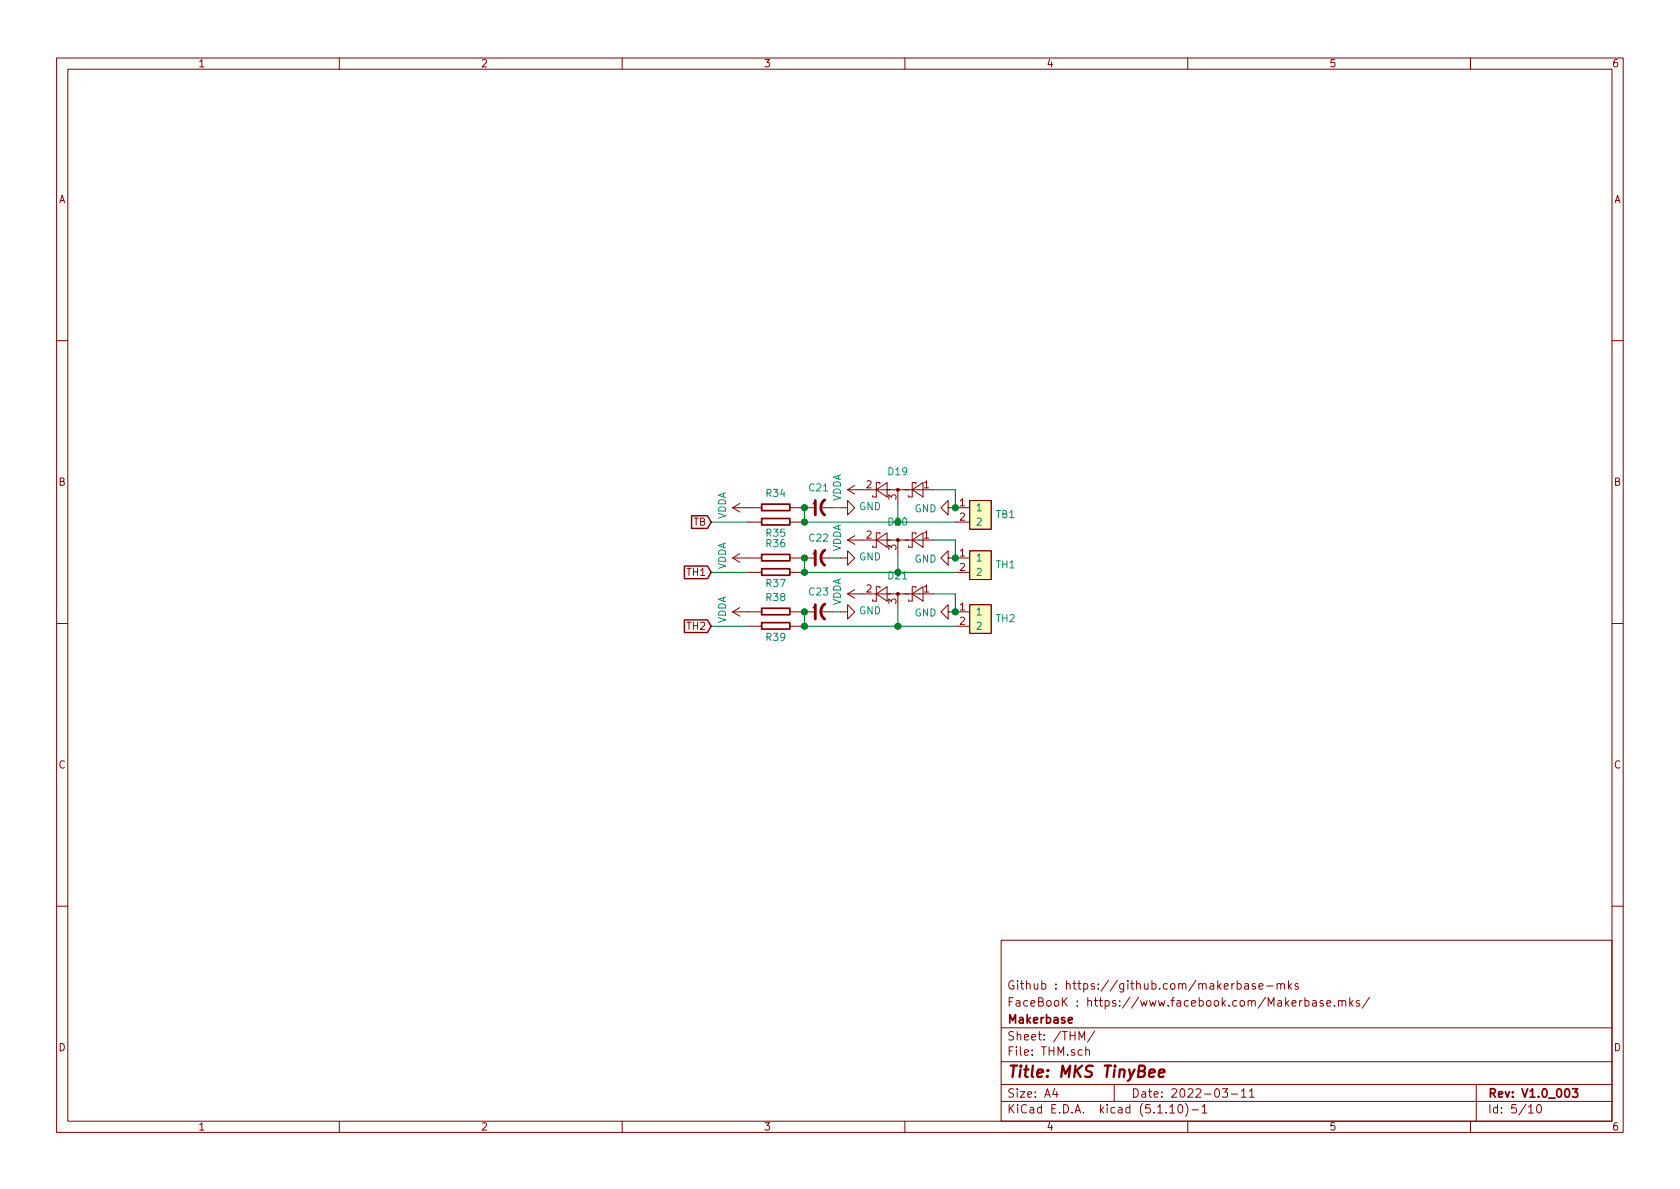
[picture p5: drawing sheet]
<svg xmlns="http://www.w3.org/2000/svg" width="297mm" height="210mm" viewBox="0 0 297 210" stroke-linecap="round" stroke-linejoin="round" font-family="sans-serif">
<defs><g id="words">
<text font-size="2.8" fill="#840000" x="178" y="190.5">Title: MKS TinyBee</text>
<g font-size="2.1" fill="#840000">
<text x="178" y="178">FaceBooK : https://www.facebook.com/Makerbase.mks/</text>
<text x="178" y="175">Github : https://github.com/makerbase-mks</text>
<text x="178" y="184">Sheet: /THM/</text>
<text x="178" y="181">Makerbase</text>
<text x="178" y="186.7">File: THM.sch</text>
<text x="178" y="196.9">KiCad E.D.A. kicad (5.1.10)-1</text>
<text x="178" y="194.1">Size: A4</text>
<text x="200" y="194.1">Date: 2022-03-11</text>
<text x="263" y="194.1">Rev: V1.0_003</text>
<text x="263" y="196.9">Id: 5/10</text>
</g>
<g font-size="1.8" fill="#840000">
<text x="35" y="11.9">1</text>
<text x="85" y="11.9">2</text>
<text x="135" y="11.9">3</text>
<text x="185" y="11.9">4</text>
<text x="235" y="11.9">5</text>
<text x="285" y="11.9">6</text>
<text x="10.4" y="35.9">A</text>
<text x="285.4" y="35.9">A</text>
<text x="10.4" y="85.9">B</text>
<text x="153.2" y="86.4">2</text>
<text x="158.5" y="88.4" transform="rotate(-90 158.5 88.4)">3</text>
<text x="163.3" y="86.4">1</text>
<text x="169.7" y="89.5">1</text>
<text x="285.4" y="85.9">B</text>
<text x="122.6" y="93">TB</text>
<text x="153.2" y="95.2">2</text>
<text x="163.3" y="95.2">1</text>
<text x="169.7" y="92.1">2</text>
<text x="121.6" y="101.8">TH1</text>
<text x="158.5" y="97.3" transform="rotate(-90 158.5 97.3)">3</text>
<text x="169.7" y="98.4">1</text>
<text x="169.7" y="101">2</text>
<text x="153.2" y="104.8">2</text>
<text x="158.5" y="106.8" transform="rotate(-90 158.5 106.8)">3</text>
<text x="163.3" y="104.8">1</text>
<text x="169.7" y="107.9">1</text>
<text x="121.6" y="111.4">TH2</text>
<text x="169.7" y="110.5">2</text>
<text x="10.4" y="135.9">C</text>
<text x="285.4" y="135.9">C</text>
<text x="10.4" y="185.9">D</text>
<text x="285.4" y="185.9">D</text>
<text x="35" y="199.9">1</text>
<text x="85" y="199.9">2</text>
<text x="135" y="199.9">3</text>
<text x="185" y="199.9">4</text>
<text x="235" y="199.9">5</text>
<text x="285" y="199.9">6</text>
</g>
<g font-size="1.8" fill="#008484">
<text x="135.5" y="87.9">R34</text>
<text x="143.1" y="86.9">C21</text>
<text x="148.7" y="88.7" transform="rotate(-90 148.7 88.7)">VDDA</text>
<text x="157.1" y="84">D19</text>
<text x="128.4" y="91.9" transform="rotate(-90 128.4 91.9)">VDDA</text>
<text x="135.5" y="94.9">R35</text>
<text x="143.1" y="95.8">C22</text>
<text x="151.9" y="90.2">GND</text>
<text x="161.7" y="90.6">GND</text>
<text x="172.5" y="90.4">1</text>
<text x="172.5" y="93">2</text>
<text x="176.1" y="91.6">TB1</text>
<text x="128.4" y="100.8" transform="rotate(-90 128.4 100.8)">VDDA</text>
<text x="135.5" y="96.8">R36</text>
<text x="148.7" y="97.6" transform="rotate(-90 148.7 97.6)">VDDA</text>
<text x="151.9" y="99.1">GND</text>
<text x="161.7" y="99.5">GND</text>
<text x="172.5" y="99.3">1</text>
<text x="172.5" y="101.8">2</text>
<text x="176.1" y="100.5">TH1</text>
<text x="135.5" y="106.3">R38</text>
<text x="135.5" y="103.8">R37</text>
<text x="143.1" y="105.3">C23</text>
<text x="148.7" y="107.1" transform="rotate(-90 148.7 107.1)">VDDA</text>
<text x="128.4" y="110.3" transform="rotate(-90 128.4 110.3)">VDDA</text>
<text x="135.5" y="113.3">R39</text>
<text x="151.9" y="108.6">GND</text>
<text x="161.7" y="109">GND</text>
<text x="172.5" y="108.8">1</text>
<text x="172.5" y="111.4">2</text>
<text x="176.1" y="110">TH2</text>
</g>
<g font-size="1.8" fill="#008400">
<text x="157.1" y="92.9">D20</text>
<text x="157.1" y="102.5">D21</text>
</g>
<g font-size=".7" fill="#840000">
<text x="144.2" y="89.2" transform="rotate(-90 144.2 89.2)">+</text>
<text x="144.2" y="98.1" transform="rotate(-90 144.2 98.1)">+</text>
<text x="144.2" y="107.6" transform="rotate(-90 144.2 107.6)">+</text>
</g>
</g></defs>
<g fill="none" stroke="#840000" stroke-width=".18">
<path d="M10 10.3h277v189.9h-277zM12 12.2h273v186.1h-273zM60 10.3v1.9M110 10.3v1.9M160 10.3v1.9M210 10.3v1.9M260 10.3v1.9M10 60.2h2M285 60.2h2M129.5 98.7h5.1M129.5 98.7l1.3 .7M129.5 89.8l1.3 .7"/>
<path d="M129.5 89.8h5.1M130.8 97.9l-1.3 .8M130.8 89l-1.3 .8M132.1 92.3h2.5M139.7 98.7h4.4M139.7 89.8h4.4M139.7 92.3h2.5M145.4 98.7h1.9M145.4 89.8h1.9M148.6 98.7h1.3v-1.3l1.2 1.3-1.2 1.2v-1.2M148.6 89.8h1.3v-1.3l1.2 1.3-1.2 1.3v-1.3M149.9 86.6l1.2 .8"/>
<path d="M149.9 86.6h15.2M149.9 95.5l1.2 .8M149.9 95.5h15.2M151.1 85.8l-1.2 .8M151.1 94.7l-1.2 .8M154.9 95.5l1.9-1.3v2.6zM154.9 86.6l1.9-1.3v2.6zM155.6 94.5v-.3h-.7v2.6h-.6v-.3M155.6 85.6v-.3h-.7v2.6h-.6v-.3M158.7 86.6v2.5M158.7 95.5v2.5M161.3 95.5l1.9-1.3v2.6z"/>
<path d="M161.3 86.6l1.9-1.3v2.6zM161.9 94.5v-.3h-.6v2.6h-.6v-.3M161.9 85.6v-.3h-.6v2.6h-.6v-.3M167.6 98.7v-1.3l-1.2 1.3 1.2 1.2v-1.2h3.8M167.6 89.8v-1.3l-1.2 1.3 1.2 1.3v-1.3h3.8M168.9 92.3h2.5M171.4 97.4h3.9v5.1h-3.9zM171.4 88.5h3.9v5.1h-3.9zM10 110.3h2M129.5 108.2h5.1M129.5 108.2l1.3 .8M130.8 107.4l-1.3 .8"/>
<path d="M132.1 101.2h2.5M132.1 110.7h2.5M139.7 101.2h2.5M139.7 110.7h2.5M139.7 108.2h4.4M145.4 108.2h1.9M148.6 108.2h1.3v-1.3l1.2 1.3-1.2 1.3v-1.3M149.9 105h15.2M149.9 105l1.2 .8M151.1 104.3l-1.2 .7M154.9 105l1.9-1.2v2.5zM155.6 104v-.2h-.7v2.5h-.6v-.3"/>
<path d="M158.7 105v2.6M161.3 105l1.9-1.2v2.5zM161.9 104v-.2h-.6v2.5h-.6v-.3M167.6 108.2v-1.3l-1.2 1.3 1.2 1.3v-1.3h3.8M168.9 101.2h2.5M168.9 110.7h2.5M171.4 106.9h3.9v5.1h-3.9zM285 110.3h2M10 160.2h2M177 166.3h108v32h-108zM218.7 174l.5-.1 .3 .3-.1 .6-.2 .1-.5-.1M218.7 173.4v1.5"/>
<path d="M220.1 174h.6l.1 .9M220.8 174.3l-.6 .1-.2 .2 .1 .2 .1 .1 .6-.1M221.9 174l-.3-.1-.2 .2 .1 .3 .4 .1v.3h-.5M222.6 174.4l.7-.1-.1-.3-.4-.1-.2 .2 .1 .7h.5M224 174.4h1.1M225.8 174.1l.2-.2 .4 .1v.9M225.8 173.9v1M226.4 174.1a.36 .36 0 0 1 .4-.2 .36 .36 0 0 1 .3 .2v.8M227.8 173.4v1.5M227.9 174.4l.5 .5M228.4 173.9l-.6 .6M229.5 174l-.3-.1-.2 .2v.3l.5 .1v.3h-.5"/>
<path d="M230.7 177l.5-.1 .2 .3v.6l-.2 .1-.5-.1M230.7 176.4v1.5M232.1 177h.6v.9M232.7 177.3l-.5 .1-.2 .2 .1 .2 .1 .1 .5-.1M233.9 177l-.3-.1-.2 .2 .1 .3 .4 .1v.3h-.5M234.6 177.4l.7-.1-.1-.3-.4-.1-.2 .2v.7h.6M235.9 177.8v.1M236.7 177.1l.2-.2 .3 .1 .1 .9M236.7 176.9v1M237.3 177.1a.36 .36 0 0 1 .3-.2 .36 .36 0 0 1 .3 .2v.8M238.7 176.4v1.5M238.8 177.4l.4 .5"/>
<path d="M239.2 176.9l-.5 .6M240.4 177l-.4-.1-.2 .2 .1 .3 .5 .1v.3h-.6M242.1 176.3l-1.2 2M285 160.2h2M60 198.3v1.9M110 198.3v1.9M160 198.3v1.9M177 194.8h108M177 191.8h108M177 187.8h108M177 181.8h108M186.5 192.5l-.4 1h1"/>
<path d="M186.8 193v1M190.8 183.9v-1.5l.5 1.1 .5-1.1v1.5M192 185.7a.37 .37 0 0 1 .6 .1v.8M192 185.1v1.5M193.5 182.3l-1.2 2M197 191.8v3M206.8 195.8l.5-.5v1.5M206.8 196.8h.9M208.5 195.4l.1-.1a.8 .8 0 0 1 .5 .8 .8 .8 0 0 1-.5 .7 1 1 0 0 1-.1-1.4zM209.6 195.1a1.71 1.71 0 0 1 0 2.3M210 198.3v1.9M210.7 196.3h1.2"/>
<path d="M212.5 195.8l.5-.5v1.5M212.5 196.8h.9M216.1 192.5h.9l-.4 .6 .4 .1v.7l-.2 .1-.7-.1M217.7 193.5h1.1M219.5 193l.4-.5v1.5M219.5 194h.8M220.9 193l.4-.5v1.5M220.9 194h.9M260 198.3v1.9M261 191.8v6.5M270.3 195.8l.4-.5v1.5M270.3 196.8h.8"/>
<path d="M271.8 195.5l.4-.2a.94 .94 0 0 1 0 1.5 .79 .79 0 0 1-.4-1.3z"/>
</g>
<path d="M134.7 98h4.9v1.2h-4.9zM134.7 91.7h4.9v1.1h-4.9zM134.7 89.1h4.9v1.2h-4.9zM134.7 110.1h4.9v1.1h-4.9zM134.7 107.6h4.9v1.1h-4.9zM134.7 100.6h4.9v1.1h-4.9zM188.9 180.4l.7-.1-.1-.3-.4-.1-.2 .2 .1 .7h.5M278 192.5h.9l-.4 .6 .4 .1v.7l-.2 .1-.7-.1" fill="none" stroke="#840000" stroke-width=".3"/>
<path d="M204.9 189.8l1-.2-.1-.4-.5-.1-.3 .3-.1 .9 .2 .1 .6-.1" fill="none" stroke="#840000" stroke-width=".41"/>
<g fill="#ffffc2" stroke="#ffffc2" stroke-width=".18">
<path d="M171.4 97.4h3.9v5.1h-3.9z"/>
<path d="M171.4 106.9h3.9v5.1h-3.9z"/>
<path d="M171.4 88.5h3.9v5.1h-3.9z"/>
</g>
<path d="M144.1 88.5v2.6M144.1 97.4v2.5M145.8 97.3a1.63 1.63 0 0 0 0 2.6M145.8 88.4a1.63 1.63 0 0 0 0 2.7M144.1 106.9v2.6M145.8 106.8a1.63 1.63 0 0 0 0 2.7" fill="none" stroke="#840000" stroke-width=".51"/>
<g fill="#840000" stroke="#840000" stroke-width=".18">
<circle cx="158.7" cy="95.5" r=".25"/>
<circle cx="158.7" cy="86.6" r=".25"/>
<circle cx="158.7" cy="105" r=".25"/>
</g>
<g fill="none" stroke="#008400" stroke-width=".18">
<path d="M125.7 92.3h6.4M142.2 98.7v2.5h26.7M142.2 89.8v2.5h26.7M147.3 89.8h1.3M147.3 98.7h1.3M158.7 89.1v3.2M158.7 98v3.2M165.1 86.6h3.8v3.2M165.1 95.5h3.8v3.2M125.7 101.2h6.4M125.7 110.7h6.4M142.2 108.2v2.5h26.7"/>
<path d="M147.3 108.2h1.3M158.7 107.6v3.1M165.1 105h3.8v3.2"/>
</g>
<path d="M122.3 91.2h2.8l.6 1.1-.6 1.1h-2.8zM121 109.6h4.1l.6 1.1-.6 1.2h-4.1zM121 100.1h4.1l.6 1.1-.6 1.1h-4.1z" fill="none" stroke="#840000" stroke-width=".25"/>
<g fill="#008400" stroke="#008400" stroke-width=".25">
<circle cx="142.2" cy="110.7" r=".51"/>
<circle cx="142.2" cy="108.2" r=".51"/>
<circle cx="142.2" cy="92.3" r=".51"/>
<circle cx="142.2" cy="89.8" r=".51"/>
<circle cx="158.8" cy="110.7" r=".51"/>
<circle cx="142.2" cy="98.7" r=".51"/>
<circle cx="168.9" cy="108.2" r=".51"/>
<circle cx="168.9" cy="98.7" r=".51"/>
<circle cx="142.2" cy="101.2" r=".51"/>
<circle cx="168.9" cy="89.8" r=".51"/>
</g>
<use href="#words"/>
</svg>
